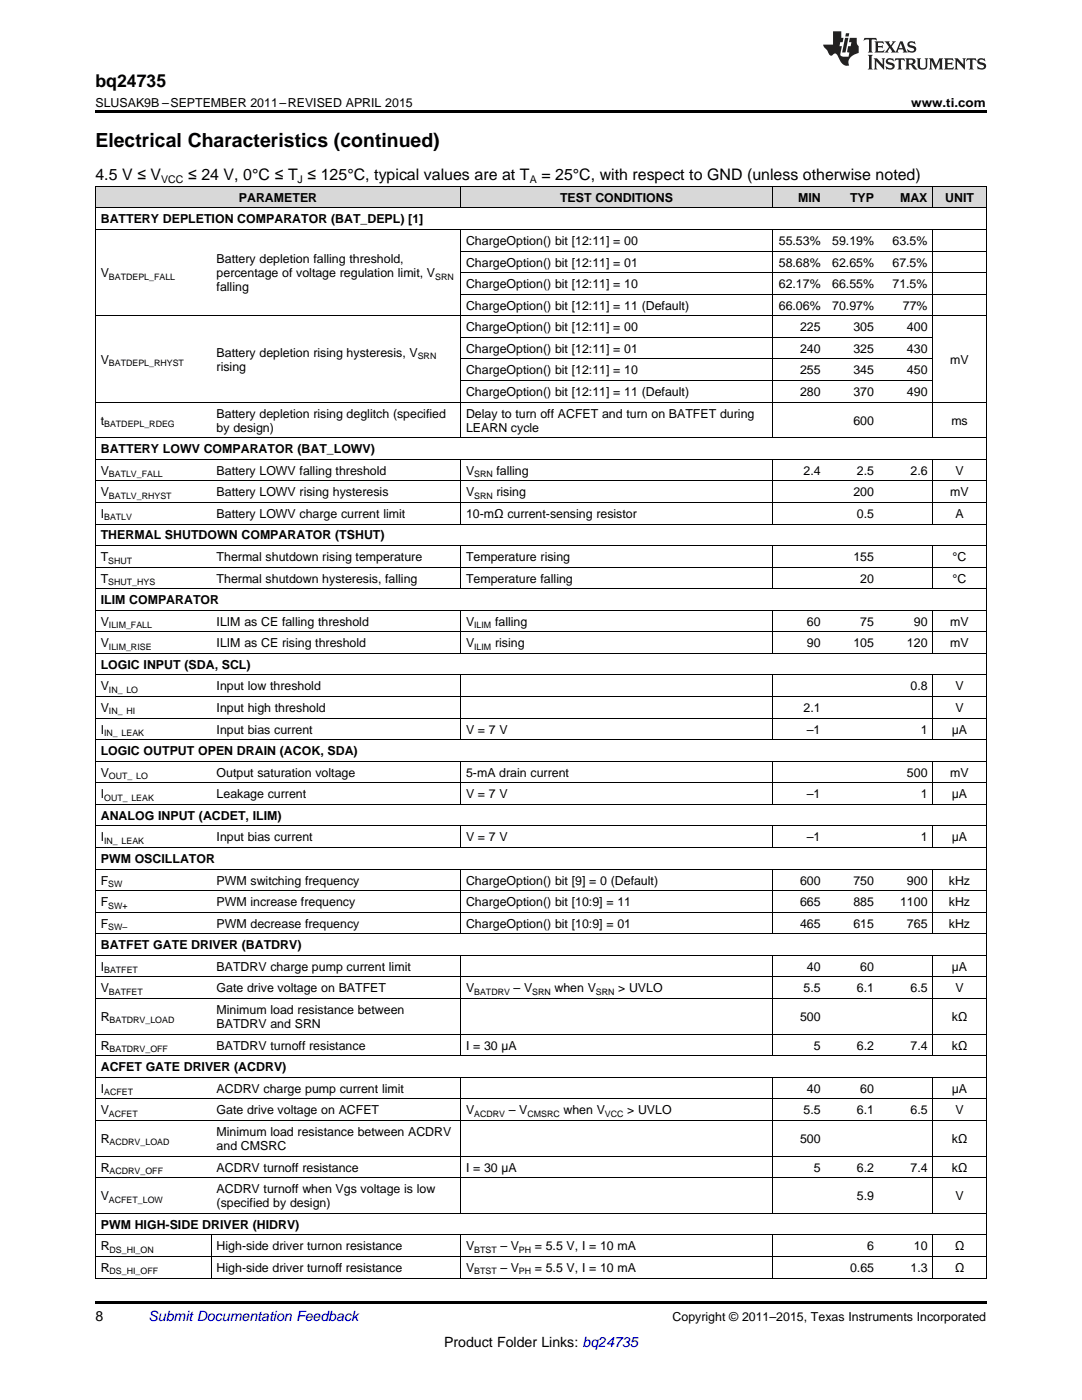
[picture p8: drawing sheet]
<svg xmlns="http://www.w3.org/2000/svg" width="216mm" height="279mm" viewBox="0 0 216 279" stroke-linecap="round" stroke-linejoin="round" font-family="sans-serif">
<defs><g id="words">
<text font-size="3.9" x="19" y="29.3">Electrical Characteristics (continued)</text>
<text font-size="3.5" x="19" y="17.3">bq24735</text>
<g font-size="3.2">
<text x="19" y="36">4.5 V ≤ V</text>
<text x="37.5" y="36">≤ 24 V, 0°C ≤ T ≤ 125°C, typical values are at T</text>
<text x="108" y="36">= 25°C, with respect to GND (unless otherwise noted)</text>
</g>
<g font-size="2.8">
<text x="19" y="263.6">8</text>
<text x="88.6" y="268.9">Product Folder Links: bq24735</text>
</g>
<text font-size="2.8" fill="#0000c8" x="29.6" y="263.6">Submit Documentation Feedback</text>
<g font-size="2.5">
<text x="19" y="21.4">SLUSAK9B –SEPTEMBER 2011–REVISED APRIL 2015</text>
<text x="181.8" y="21.4">www.ti.com</text>
<text x="47.7" y="40.3">PARAMETER</text>
<text x="111.8" y="40.3">TEST CONDITIONS</text>
<text x="159.2" y="40.3">MIN</text>
<text x="169.6" y="40.3">TYP</text>
<text x="179.6" y="40.3">MAX</text>
<text x="188.6" y="40.3">UNIT</text>
<text x="20.1" y="44.6">BATTERY DEPLETION COMPARATOR (BAT_DEPL) [1]</text>
<text x="43.2" y="52.5">Battery depletion falling threshold,</text>
<text x="93" y="48.9">ChargeOption() bit [12:11] = 00</text>
<text x="93" y="53.2">ChargeOption() bit [12:11] = 01</text>
<text x="155.4" y="48.9">55.53%</text>
<text x="155.4" y="53.2">58.68%</text>
<text x="166.1" y="48.9">59.19%</text>
<text x="166.1" y="53.2">62.65%</text>
<text x="178.1" y="48.9">63.5%</text>
<text x="178.1" y="53.2">67.5%</text>
<text x="20.1" y="55.4">V</text>
<text x="43.2" y="55.4">percentage of voltage regulation limit, V</text>
<text x="43.2" y="58.2">falling</text>
<text x="93" y="57.5">ChargeOption() bit [12:11] = 10</text>
<text x="155.4" y="57.5">62.17%</text>
<text x="166.1" y="57.5">66.55%</text>
<text x="178.1" y="57.5">71.5%</text>
<text x="93" y="61.8">ChargeOption() bit [12:11] = 11 (Default)</text>
<text x="155.4" y="61.8">66.06%</text>
<text x="166.1" y="61.8">70.97%</text>
<text x="180.2" y="61.8">77%</text>
<text x="43.2" y="71.2">Battery depletion rising hysteresis, V</text>
<text x="93" y="66.1">ChargeOption() bit [12:11] = 00</text>
<text x="93" y="70.4">ChargeOption() bit [12:11] = 01</text>
<text x="159.6" y="66.1">225</text>
<text x="159.6" y="70.4">240</text>
<text x="170.3" y="66.1">305</text>
<text x="170.3" y="70.4">325</text>
<text x="181" y="66.1">400</text>
<text x="181" y="70.4">430</text>
<text x="20.1" y="72.6">V</text>
<text x="43.2" y="74">rising</text>
<text x="93" y="74.7">ChargeOption() bit [12:11] = 10</text>
<text x="159.6" y="74.7">255</text>
<text x="170.3" y="74.7">345</text>
<text x="181" y="74.7">450</text>
<text x="189.6" y="72.6">mV</text>
<text x="43.2" y="83.3">Battery depletion rising deglitch (specified</text>
<text x="93" y="79">ChargeOption() bit [12:11] = 11 (Default)</text>
<text x="93" y="83.3">Delay to turn off ACFET and turn on BATFET during</text>
<text x="159.6" y="79">280</text>
<text x="170.3" y="79">370</text>
<text x="181" y="79">490</text>
<text x="20.1" y="84.7">t</text>
<text x="43.2" y="86.1">by design)</text>
<text x="93" y="86.1">LEARN cycle</text>
<text x="170.3" y="84.7">600</text>
<text x="189.8" y="84.7">ms</text>
<text x="20.1" y="90.5">BATTERY LOWV COMPARATOR (BAT_LOWV)</text>
<text x="20.1" y="94.8">V</text>
<text x="43.2" y="94.8">Battery LOWV falling threshold</text>
<text x="93" y="94.8">V</text>
<text x="99.1" y="94.8">falling</text>
<text x="160.3" y="94.8">2.4</text>
<text x="171" y="94.8">2.5</text>
<text x="181.7" y="94.8">2.6</text>
<text x="190.6" y="94.8">V</text>
<text x="20.1" y="99.1">V</text>
<text x="43.2" y="99.1">Battery LOWV rising hysteresis</text>
<text x="93" y="99.1">V</text>
<text x="99.1" y="99.1">rising</text>
<text x="170.3" y="99.1">200</text>
<text x="189.6" y="99.1">mV</text>
<text x="20.1" y="103.4">I</text>
<text x="20.1" y="107.7">THERMAL SHUTDOWN COMPARATOR (TSHUT)</text>
<text x="43.2" y="103.4">Battery LOWV charge current limit</text>
<text x="93" y="103.4">10-mΩ current-sensing resistor</text>
<text x="171" y="103.4">0.5</text>
<text x="190.6" y="103.4">A</text>
<text x="20.1" y="112">T</text>
<text x="43.2" y="112">Thermal shutdown rising temperature</text>
<text x="93" y="112">Temperature rising</text>
<text x="170.3" y="112">155</text>
<text x="190.1" y="112">°C</text>
<text x="20.1" y="116.3">T</text>
<text x="43.2" y="116.3">Thermal shutdown hysteresis, falling</text>
<text x="93" y="116.3">Temperature falling</text>
<text x="171.7" y="116.3">20</text>
<text x="190.1" y="116.3">°C</text>
<text x="20.1" y="120.6">ILIM COMPARATOR</text>
<text x="20.1" y="124.9">V</text>
<text x="43.2" y="124.9">ILIM as CE falling threshold</text>
<text x="93" y="124.9">V</text>
<text x="98.8" y="124.9">falling</text>
<text x="161" y="124.9">60</text>
<text x="171.7" y="124.9">75</text>
<text x="182.4" y="124.9">90</text>
<text x="189.6" y="124.9">mV</text>
<text x="20.1" y="129.2">V</text>
<text x="43.2" y="129.2">ILIM as CE rising threshold</text>
<text x="93" y="129.2">V</text>
<text x="98.8" y="129.2">rising</text>
<text x="161" y="129.2">90</text>
<text x="170.3" y="129.2">105</text>
<text x="181" y="129.2">120</text>
<text x="189.6" y="129.2">mV</text>
<text x="20.1" y="133.5">LOGIC INPUT (SDA, SCL)</text>
<text x="20.1" y="137.8">V</text>
<text x="43.2" y="137.8">Input low threshold</text>
<text x="181.7" y="137.8">0.8</text>
<text x="190.6" y="137.8">V</text>
<text x="20.1" y="142.1">V</text>
<text x="43.2" y="142.1">Input high threshold</text>
<text x="160.3" y="142.1">2.1</text>
<text x="190.6" y="142.1">V</text>
<text x="20.1" y="146.4">I</text>
<text x="43.2" y="146.4">Input bias current</text>
<text x="93" y="146.4">V = 7 V</text>
<text x="161" y="146.4">–1</text>
<text x="183.7" y="146.4">1</text>
<text x="189.9" y="146.4">μA</text>
<text x="20.1" y="150.7">LOGIC OUTPUT OPEN DRAIN (ACOK, SDA)</text>
<text x="20.1" y="155">V</text>
<text x="43.2" y="155">Output saturation voltage</text>
<text x="93" y="155">5-mA drain current</text>
<text x="181" y="155">500</text>
<text x="189.6" y="155">mV</text>
<text x="20.1" y="159.3">I</text>
<text x="43.2" y="159.3">Leakage current</text>
<text x="93" y="159.3">V = 7 V</text>
<text x="161" y="159.3">–1</text>
<text x="183.7" y="159.3">1</text>
<text x="189.9" y="159.3">μA</text>
<text x="20.1" y="163.6">ANALOG INPUT (ACDET, ILIM)</text>
<text x="20.1" y="167.9">I</text>
<text x="43.2" y="167.9">Input bias current</text>
<text x="93" y="167.9">V = 7 V</text>
<text x="161" y="167.9">–1</text>
<text x="183.7" y="167.9">1</text>
<text x="189.9" y="167.9">μA</text>
<text x="20.1" y="172.2">PWM OSCILLATOR</text>
<text x="20.1" y="176.5">F</text>
<text x="43.2" y="176.5">PWM switching frequency</text>
<text x="93" y="176.5">ChargeOption() bit [9] = 0 (Default)</text>
<text x="159.6" y="176.5">600</text>
<text x="170.3" y="176.5">750</text>
<text x="181" y="176.5">900</text>
<text x="189.3" y="176.5">kHz</text>
<text x="20.1" y="180.8">F</text>
<text x="20.1" y="185.1">F</text>
<text x="43.2" y="180.8">PWM increase frequency</text>
<text x="43.2" y="185.1">PWM decrease frequency</text>
<text x="93" y="180.8">ChargeOption() bit [10:9] = 11</text>
<text x="93" y="185.1">ChargeOption() bit [10:9] = 01</text>
<text x="159.6" y="180.8">665</text>
<text x="159.6" y="185.1">465</text>
<text x="170.3" y="180.8">885</text>
<text x="170.3" y="185.1">615</text>
<text x="179.6" y="180.8">1100</text>
<text x="181" y="185.1">765</text>
<text x="189.3" y="180.8">kHz</text>
<text x="189.3" y="185.1">kHz</text>
<text x="20.1" y="189.4">BATFET GATE DRIVER (BATDRV)</text>
<text x="20.1" y="193.7">I</text>
<text x="43.2" y="193.7">BATDRV charge pump current limit</text>
<text x="161" y="193.7">40</text>
<text x="171.7" y="193.7">60</text>
<text x="189.9" y="193.7">µA</text>
<text x="20.1" y="198">V</text>
<text x="20.1" y="203.8">R</text>
<text x="43.2" y="198">Gate drive voltage on BATFET</text>
<text x="43.2" y="202.4">Minimum load resistance between</text>
<text x="93" y="198">V</text>
<text x="102.5" y="198">– V</text>
<text x="110.6" y="198">when V</text>
<text x="123.3" y="198">&gt; UVLO</text>
<text x="159.6" y="203.8">500</text>
<text x="160.3" y="198">5.5</text>
<text x="171" y="198">6.1</text>
<text x="181.7" y="198">6.5</text>
<text x="189.9" y="203.8">kΩ</text>
<text x="190.6" y="198">V</text>
<text x="20.1" y="209.5">R</text>
<text x="43.2" y="205.2">BATDRV and SRN</text>
<text x="43.2" y="209.5">BATDRV turnoff resistance</text>
<text x="93" y="209.5">I = 30 µA</text>
<text x="162.4" y="209.5">5</text>
<text x="171" y="209.5">6.2</text>
<text x="181.7" y="209.5">7.4</text>
<text x="189.9" y="209.5">kΩ</text>
<text x="20.1" y="213.8">ACFET GATE DRIVER (ACDRV)</text>
<text x="20.1" y="218.1">I</text>
<text x="43.2" y="218.1">ACDRV charge pump current limit</text>
<text x="161" y="218.1">40</text>
<text x="171.7" y="218.1">60</text>
<text x="189.9" y="218.1">μA</text>
<text x="20.1" y="222.4">V</text>
<text x="43.2" y="222.4">Gate drive voltage on ACFET</text>
<text x="43.2" y="226.7">Minimum load resistance between ACDRV</text>
<text x="93" y="222.4">V</text>
<text x="101.5" y="222.4">– V</text>
<text x="112.4" y="222.4">when V</text>
<text x="125.1" y="222.4">&gt; UVLO</text>
<text x="160.3" y="222.4">5.5</text>
<text x="171" y="222.4">6.1</text>
<text x="181.7" y="222.4">6.5</text>
<text x="190.6" y="222.4">V</text>
<text x="20.1" y="228.1">R</text>
<text x="20.1" y="233.8">R</text>
<text x="43.2" y="229.5">and CMSRC</text>
<text x="43.2" y="233.8">ACDRV turnoff resistance</text>
<text x="93" y="233.8">I = 30 µA</text>
<text x="159.6" y="228.1">500</text>
<text x="162.4" y="233.8">5</text>
<text x="171" y="233.8">6.2</text>
<text x="181.7" y="233.8">7.4</text>
<text x="189.9" y="228.1">kΩ</text>
<text x="189.9" y="233.8">kΩ</text>
<text x="20.1" y="239.5">V</text>
<text x="43.2" y="238.1">ACDRV turnoff when Vgs voltage is low</text>
<text x="171" y="239.5">5.9</text>
<text x="190.6" y="239.5">V</text>
<text x="20.1" y="245.3">PWM HIGH-SIDE DRIVER (HIDRV)</text>
<text x="43.2" y="240.9">(specified by design)</text>
<text x="20.1" y="249.6">R</text>
<text x="43.2" y="249.6">High-side driver turnon resistance</text>
<text x="93" y="249.6">V</text>
<text x="99.8" y="249.6">– V</text>
<text x="106.7" y="249.6">= 5.5 V, I = 10 mA</text>
<text x="173" y="249.6">6</text>
<text x="182.4" y="249.6">10</text>
<text x="190.6" y="249.6">Ω</text>
<text x="20.1" y="253.9">R</text>
<text x="43.2" y="253.9">High-side driver turnoff resistance</text>
<text x="93" y="253.9">V</text>
<text x="99.8" y="253.9">– V</text>
<text x="106.7" y="253.9">= 5.5 V, I = 10 mA</text>
<text x="169.6" y="253.9">0.65</text>
<text x="181.7" y="253.9">1.3</text>
<text x="190.6" y="253.9">Ω</text>
<text x="134.2" y="263.6">Copyright © 2011–2015, Texas Instruments Incorporated</text>
</g>
<g font-size="2.1">
<text x="32.2" y="36.6">VCC</text>
<text x="59.4" y="36.6">J</text>
<text x="105.7" y="36.6">A</text>
</g>
<g font-size="1.8">
<text x="21.7" y="55.8">BATDEPL_FALL</text>
<text x="86.9" y="55.8">SRN</text>
<text x="83.4" y="71.6">SRN</text>
<text x="21.7" y="73.1">BATDEPL_RHYST</text>
<text x="20.8" y="85.2">BATDEPL_RDEG</text>
<text x="21.7" y="95.2">BATLV_FALL</text>
<text x="94.6" y="95.2">SRN</text>
<text x="21.7" y="99.6">BATLV_RHYST</text>
<text x="94.6" y="99.6">SRN</text>
<text x="20.8" y="103.9">BATLV</text>
<text x="21.6" y="112.5">SHUT</text>
<text x="21.6" y="116.8">SHUT_HYS</text>
<text x="21.7" y="125.4">ILIM_FALL</text>
<text x="94.6" y="125.4">ILIM</text>
<text x="21.7" y="129.7">ILIM_RISE</text>
<text x="94.6" y="129.7">ILIM</text>
<text x="21.7" y="138.3">IN_ LO</text>
<text x="21.7" y="142.6">IN_ HI</text>
<text x="20.8" y="146.9">IN_ LEAK</text>
<text x="21.7" y="155.5">OUT_ LO</text>
<text x="20.8" y="159.8">OUT_ LEAK</text>
<text x="20.8" y="168.4">IN_ LEAK</text>
<text x="21.6" y="177">SW</text>
<text x="21.6" y="181.3">SW+</text>
<text x="21.6" y="185.6">SW–</text>
<text x="20.8" y="194.2">BATFET</text>
<text x="21.7" y="198.5">BATFET</text>
<text x="94.6" y="198.5">BATDRV</text>
<text x="106.2" y="198.5">SRN</text>
<text x="118.9" y="198.5">SRN</text>
<text x="21.9" y="204.3">BATDRV_LOAD</text>
<text x="21.9" y="210">BATDRV_OFF</text>
<text x="20.8" y="218.6">ACFET</text>
<text x="21.7" y="222.9">ACFET</text>
<text x="94.6" y="222.9">ACDRV</text>
<text x="105.2" y="222.9">CMSRC</text>
<text x="120.7" y="222.9">VCC</text>
<text x="21.9" y="228.6">ACDRV_LOAD</text>
<text x="21.9" y="234.3">ACDRV_OFF</text>
<text x="21.7" y="240">ACFET_LOW</text>
<text x="21.9" y="250">DS_HI_ON</text>
<text x="94.6" y="250">BTST</text>
<text x="103.5" y="250">PH</text>
<text x="21.9" y="254.4">DS_HI_OFF</text>
<text x="94.6" y="254.4">BTST</text>
<text x="103.5" y="254.4">PH</text>
</g>
</g></defs>
<g fill="#d8d8d8">
<path d="M19 37.3h23.2v4.3h-23.2z"/>
<path d="M42.2 37.3h49.7v4.3h-49.7z"/>
<path d="M91.9 37.3h62.3v4.3h-62.3z"/>
<path d="M154.2 37.3h10.6v4.3h-10.6z"/>
<path d="M164.8 37.3h10.7v4.3h-10.7z"/>
<path d="M175.5 37.3h10.7v4.3h-10.7z"/>
<path d="M186.2 37.3h10.6v4.3h-10.6z"/>
</g>
<path d="M19 22h177.8v.5h-177.8zM19 259.7h177.8v.5h-177.8z" fill="#000"/>
<g fill="none" stroke="#000" stroke-width=".2">
<path d="M19 37.2h177.8v217.9M19.1 37.2v217.9M91.9 37.2v4.4M154.1 37.2v4.4M186.1 37.2v4.4M19 45.8h177.8M19 41.5h177.8M91.9 45.9v41.5M91.9 58.7h104.9M91.9 54.4h104.9M91.9 50.1h104.9M154.1 45.9v41.5"/>
<path d="M186.1 45.9v41.5M19 63h177.8M91.9 75.9h94.3M91.9 71.6h94.3M91.9 67.3h94.3M19 96h177.8M19 91.7h177.8M19 87.4h177.8M19 80.2h177.8M91.9 91.7v12.9M154.1 91.7v12.9M186.1 91.7v12.9"/>
<path d="M19 117.5h177.8M19 113.2h177.8M19 108.9h177.8M19 104.6h177.8M19 100.3h177.8M91.9 108.9v8.6M154.1 108.9v8.6M186.1 108.9v8.6M19 139h177.8M19 134.7h177.8M19 130.4h177.8M19 126.1h177.8"/>
<path d="M19 121.8h177.8M91.9 121.8v8.7M91.9 134.8v12.9M154.1 121.8v8.7M154.1 134.8v12.9M186.1 121.8v8.7M186.1 134.8v12.9M19 156.2h177.8M19 151.9h177.8M19 147.6h177.8M19 143.3h177.8M91.9 152v8.6"/>
<path d="M154.1 152v8.6M186.1 152v8.6M19 177.7h177.8M19 173.4h177.8M19 169.1h177.8M19 164.8h177.8M19 160.5h177.8M91.9 164.9v4.3M91.9 173.5v12.9M154.1 164.9v4.3M154.1 173.5v12.9M186.1 164.9v4.3"/>
<path d="M186.1 173.5v12.9M19 199.3h177.8M19 195h177.8M19 190.7h177.8M19 186.4h177.8M19 182.1h177.8M91.9 190.7v20M154.1 190.7v20M186.1 190.7v20M19 219.3h177.8M19 215h177.8M19 210.7h177.8"/>
<path d="M19 206.4h177.8M91.9 215.1v27.1M154.1 215.1v27.1M186.1 215.1v27.1M19 235h177.8M19 230.7h177.8M19 223.6h177.8M19 255.1h177.8M19 250.8h177.8M19 246.5h177.8M19 242.2h177.8M42.1 246.5v8.6"/>
<path d="M91.9 246.5v8.6M154.1 246.5v8.6M186.1 246.5v8.6"/>
</g>
<g fill="#231f20">
<path d="M172.5 7.6l-.1 .5 .4-.2h.6v.1v2.1l-.2 .4h.9l-.2-.4v-2.1l.1-.1h.5l.5 .2-.2-.5zM174.5 8.3l.2 .3v1.5l-.2 .4h1.8l.2-.6a1.04 1.04 0 0 1-1.3 .2v-.7h.6l.3 .2v-.6l-.3 .2h-.6v-.6l.8-.1 .4 .3-.2-.5zM176.5 8.3l.9 1.1-.9 1.1h.8l-.2-.2 .4-.7 .5 .7-.2 .2h1.5l-.2-.2 .2-.4h.9l.1 .4-.2 .2h1l-.3-.3-.7-1.9h-.5l-.9 2-.8-1 .9-1h-.8l.1 .3-.4 .5-.3-.6 .1-.2zM179.7 8.6l.4 1h-.7zM181.3 8.4a.63 .63 0 0 0-.2 .7 .63 .63 0 0 0 .6 .4l.6 .2 .1 .2a.75 .75 0 0 1-.7 .4 .75 .75 0 0 1-.6-.5l.1 .7 .1-.1a1.11 1.11 0 0 0 1.5-.6 1.13 1.13 0 0 0-1.2-.8l-.1-.4a1.04 1.04 0 0 1 1.2 .2l-.2-.5-.2 .1-.4-.2zM173.2 10.9l.2 .4v2.2l-.2 .4h1l-.3-.4v-2.2l.3-.4zM174.3 11.6l.3 .4v1.5l-.3 .4h.8l-.2-.4v-1.3l1.5 1.7v-1.9l.2-.4h-.7l.2 .4v.9l-1.1-1.3zM177 11.8a.62 .62 0 0 0-.2 .7 .62 .62 0 0 0 .6 .4l.6 .1 .1 .3a.76 .76 0 0 1-.7 .3 .76 .76 0 0 1-.7-.4l.2 .7 .1-.1a1.11 1.11 0 0 0 1.5-.6 1.13 1.13 0 0 0-1.2-.8l-.1-.4a1.04 1.04 0 0 1 1.2 .2l-.2-.6-.2 .1-.5-.1zM178.7 11.6l-.2 .6a.61 .61 0 0 1 .8-.3v1.6l-.2 .4h.9l-.2-.4v-1.6a.63 .63 0 0 1 .7 .3l-.1-.6zM180.6 11.6l.3 .4v1.5l-.3 .4h1l-.2-.2-.1-.8 .6 .2a.76 .76 0 0 0 1.2 .7l-1-1a.58 .58 0 0 0 .6-.5 .58 .58 0 0 0-.5-.6zM181.4 11.9h.1a.45 .45 0 0 1 .5 .1 .45 .45 0 0 1 .1 .5l-.8 .2zM182.9 11.6l.2 .2a2.17 2.17 0 0 0 .3 1.9 .99 .99 0 0 0 1.6-.6v-1.1l.2-.4h-.7l.2 .2a1.92 1.92 0 0 1-.2 1.8 .6 .6 0 0 1-.9-.5v-1.1l.2-.4zM185.4 11.6l.2 .4v1.5l-.2 .4h.7l-.2-.4v-1.4l.8 1.8 .8-1.8v1.4l-.2 .4h.9l-.2-.4v-1.5l.2-.4h-.8l-.6 1.5-.6-1.5zM188.4 11.6l.2 .4v1.5l-.2 .4h1.8l.1-.6a1.04 1.04 0 0 1-1.2 .1v-.6h.5l.4 .2v-.6l-.4 .2h-.5v-.7h.8l.3 .3-.1-.6zM190.5 11.6l.2 .4v1.5l-.2 .4h.7l-.2-.4v-1.3l1.5 1.7v-1.9l.2-.4h-.7l.2 .4v.9l-1.1-1.3zM192.9 11.6l-.1 .6a.61 .61 0 0 1 .7-.3l.1 1.6-.3 .4h1l-.3-.4 .1-1.6a.63 .63 0 0 1 .7 .3l-.1-.6zM195.2 11.8a.62 .62 0 0 0-.2 .7 .62 .62 0 0 0 .6 .4l.6 .1 .1 .3a.76 .76 0 0 1-.7 .3 .76 .76 0 0 1-.6-.4l.1 .7 .1-.1a1.11 1.11 0 0 0 1.6-.6 1.13 1.13 0 0 0-1.3-.8l-.1-.4a1.04 1.04 0 0 1 1.2 .2l-.1-.6-.2 .1-.5-.1z"/>
<path d="M166.2 6.3v2.6h-1.9v.4l.8 .9a.91 .91 0 0 0 1 .8 .56 .56 0 0 1 .5-.3 .56 .56 0 0 1 .5 .3l.4 .8a1.53 1.53 0 0 0 1.9 1.2 1.54 1.54 0 0 1 1-2.1l.9-.3v-1.4a1.52 1.52 0 0 1-.4-1.6h-1.3l-.2 .8h.5l-.2 .8h-.5l-.1 1v.2l.4 .1-.2 .8a1.93 1.93 0 0 1-1.6-.3l.3-1.8h-.5l.2-.8h.4l.2-.8h-.4v-1.3zM168.6 7.6l-.6 2.9h.7l.6-2.9zM168.8 6.6l-.1 .7h.6l.2-.7z"/>
</g>
<use href="#words"/>
</svg>
